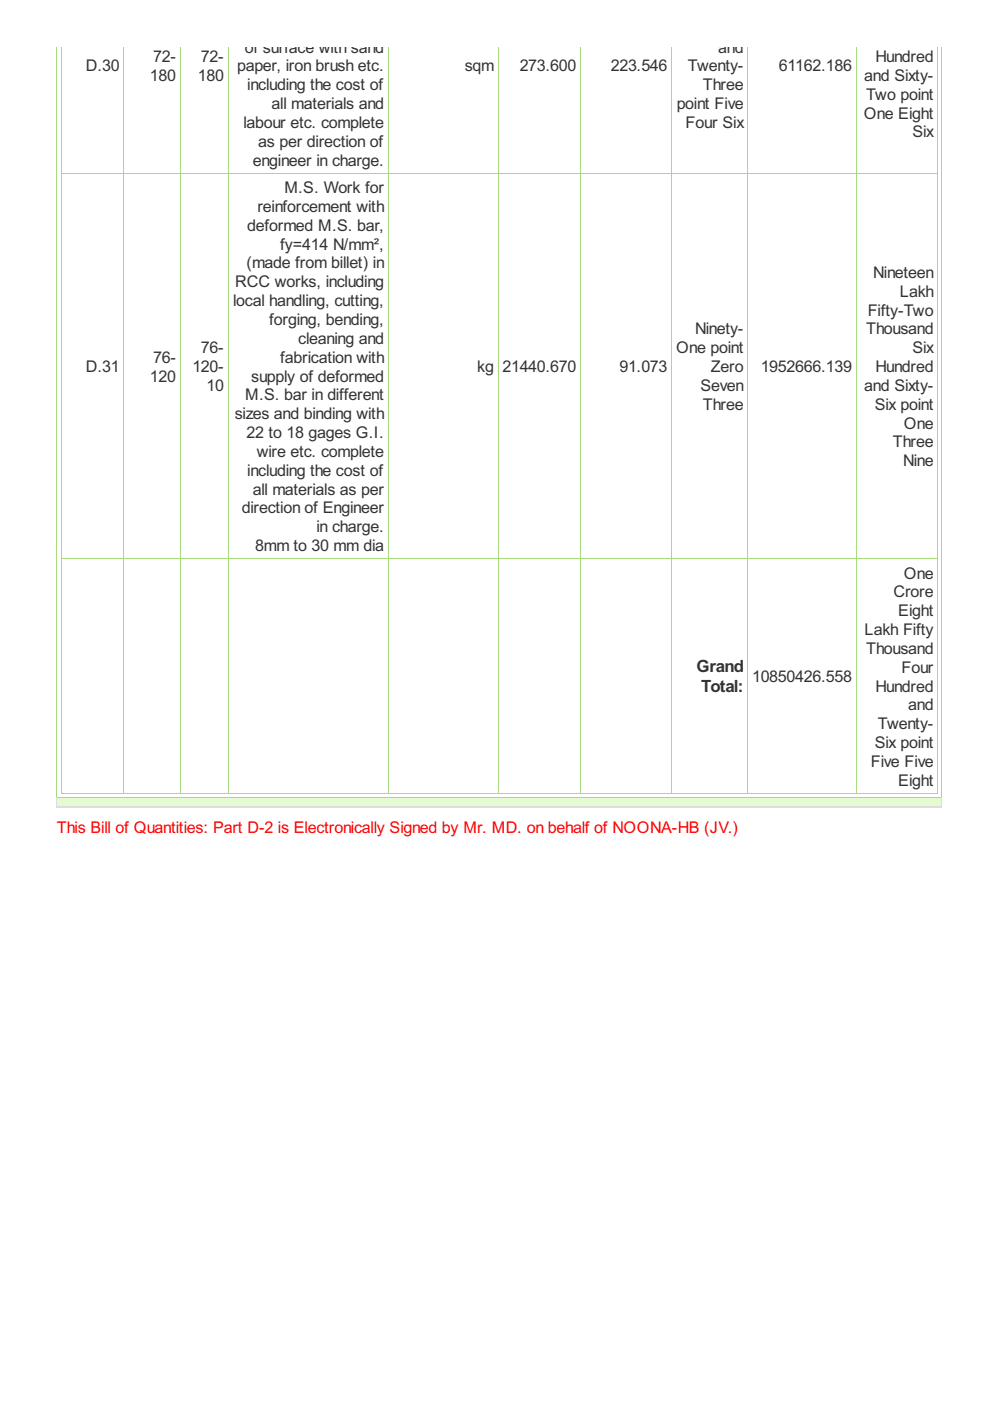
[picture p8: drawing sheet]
<svg xmlns="http://www.w3.org/2000/svg" width="210mm" height="297mm" viewBox="0 0 210 297" stroke-linecap="round" stroke-linejoin="round" font-family="sans-serif">
<defs><g id="words">
<g font-size="4" fill="#333">
<text x="147.7" y="142.5">Grand</text>
<text x="148.7" y="146.6">Total:</text>
</g>
<g font-size="3.8" fill="#333">
<text x="51.9" y="11.2">of surface with sand</text>
<text x="152.3" y="11.2">and</text>
<text x="18.2" y="15.2">D.30</text>
<text x="31.8" y="17.1">180</text>
<text x="32.5" y="13.2">72-</text>
<text x="41.9" y="17.1">180</text>
<text x="42.6" y="13.2">72-</text>
<text x="50.3" y="15.2">paper, iron brush etc.</text>
<text x="98.5" y="15.2">sqm</text>
<text x="110.2" y="15.2">273.600</text>
<text x="129.5" y="15.2">223.546</text>
<text x="145.9" y="15.2">Twenty-</text>
<text x="165.1" y="15.2">61162.186</text>
<text x="183.3" y="17.1">and Sixty-</text>
<text x="185.6" y="13.2">Hundred</text>
<text x="52.4" y="19.1">including the cost of</text>
<text x="57.6" y="23.1">all materials and</text>
<text x="143.5" y="23.1">point Five</text>
<text x="149" y="19.1">Three</text>
<text x="183.6" y="21.1">Two point</text>
<text x="51.6" y="27.1">labour etc. complete</text>
<text x="145.4" y="27.1">Four Six</text>
<text x="183.1" y="25.1">One Eight</text>
<text x="193.5" y="29.1">Six</text>
<text x="53.6" y="35.1">engineer in charge.</text>
<text x="54.8" y="31.1">as per direction of</text>
<text x="60.3" y="40.9">M.S. Work for</text>
<text x="54.6" y="44.9">reinforcement with</text>
<text x="52.4" y="48.9">deformed M.S. bar,</text>
<text x="59.4" y="52.9">fy=414 N/mm²,</text>
<text x="52.3" y="56.9">(made from billet) in</text>
<text x="185.1" y="58.9">Nineteen</text>
<text x="49.4" y="64.9">local handling, cutting,</text>
<text x="49.8" y="60.9">RCC works, including</text>
<text x="190.8" y="62.9">Lakh</text>
<text x="57.1" y="68.9">forging, bending,</text>
<text x="147.4" y="70.9">Ninety-</text>
<text x="183.6" y="70.9">Thousand</text>
<text x="184" y="66.9">Fifty-Two</text>
<text x="32.5" y="76.9">76-</text>
<text x="42.6" y="74.9">76-</text>
<text x="59.4" y="76.9">fabrication with</text>
<text x="63.3" y="72.9">cleaning and</text>
<text x="143.4" y="74.9">One point</text>
<text x="193.5" y="74.9">Six</text>
<text x="18.2" y="78.9">D.31</text>
<text x="31.8" y="80.9">120</text>
<text x="40.8" y="78.9">120-</text>
<text x="43.8" y="82.9">10</text>
<text x="53.3" y="80.9">supply of deformed</text>
<text x="101.2" y="78.9">kg</text>
<text x="106.5" y="78.9">21440.670</text>
<text x="131.3" y="78.9">91.073</text>
<text x="148.5" y="82.9">Seven</text>
<text x="150.7" y="78.9">Zero</text>
<text x="161.3" y="78.9">1952666.139</text>
<text x="183.3" y="82.9">and Sixty-</text>
<text x="185.6" y="78.9">Hundred</text>
<text x="49.8" y="88.9">sizes and binding with</text>
<text x="52" y="84.9">M.S. bar in different</text>
<text x="149" y="86.9">Three</text>
<text x="185.5" y="86.9">Six point</text>
<text x="52.3" y="92.9">22 to 18 gages G.I.</text>
<text x="189.3" y="94.9">Three</text>
<text x="191.6" y="90.9">One</text>
<text x="52.4" y="100.9">including the cost of</text>
<text x="54.4" y="96.9">wire etc. complete</text>
<text x="191.5" y="98.9">Nine</text>
<text x="53.6" y="104.9">all materials as per</text>
<text x="51.3" y="108.9">direction of Engineer</text>
<text x="67.1" y="112.8">in charge.</text>
<text x="54.1" y="116.8">8mm to 30 mm dia</text>
<text x="191.6" y="122.7">One</text>
<text x="189.5" y="126.7">Crore</text>
<text x="190.5" y="130.7">Eight</text>
<text x="183.3" y="134.7">Lakh Fifty</text>
<text x="183.6" y="138.6">Thousand</text>
<text x="191.1" y="142.6">Four</text>
<text x="159.5" y="144.6">10850426.558</text>
<text x="185.6" y="146.6">Hundred</text>
<text x="186.1" y="154.6">Twenty-</text>
<text x="192.6" y="150.6">and</text>
<text x="185.5" y="158.6">Six point</text>
<text x="184.6" y="162.6">Five Five</text>
<text x="190.5" y="166.6">Eight</text>
</g>
<text font-size="3.8" fill="#f00" x="12" y="176.6">This Bill of Quantities: Part D-2 is Electronically Signed by Mr. MD. on behalf of NOONA-HB (JV.)</text>
</g></defs>
<g fill="none" stroke="#a8da7f" stroke-width=".21">
<path d="M13.1 9.9v158.4M26.2 9.9v158.4M38.2 9.9v158.4M48.4 9.9v158.4M82.3 9.9v158.4M105.6 9.9v158.4M123.1 9.9v158.4M142.4 9.9v158.4M158.5 9.9v158.4M181.5 9.9v158.4M198.8 9.9v158.4M13 36.7h185.9"/>
<path d="M13 118.4h185.9M13 168.2h185.9"/>
</g>
<path d="M12 169.1h187.6v2h-187.6z" fill="#e4fad0"/>
<path d="M12.1 9.9v159.4M199.6 9.9v159.4M12 169.2h187.7" fill="none" stroke="#a8da7f" stroke-width=".21"/>
<path d="M12.1 169.1v2.2M199.6 169.1v2.2" fill="none" stroke="#ddd" stroke-width=".21"/>
<path d="M12 171.1h187.7" fill="none" stroke="#ddd" stroke-width=".33"/>
<use href="#words"/>
</svg>
